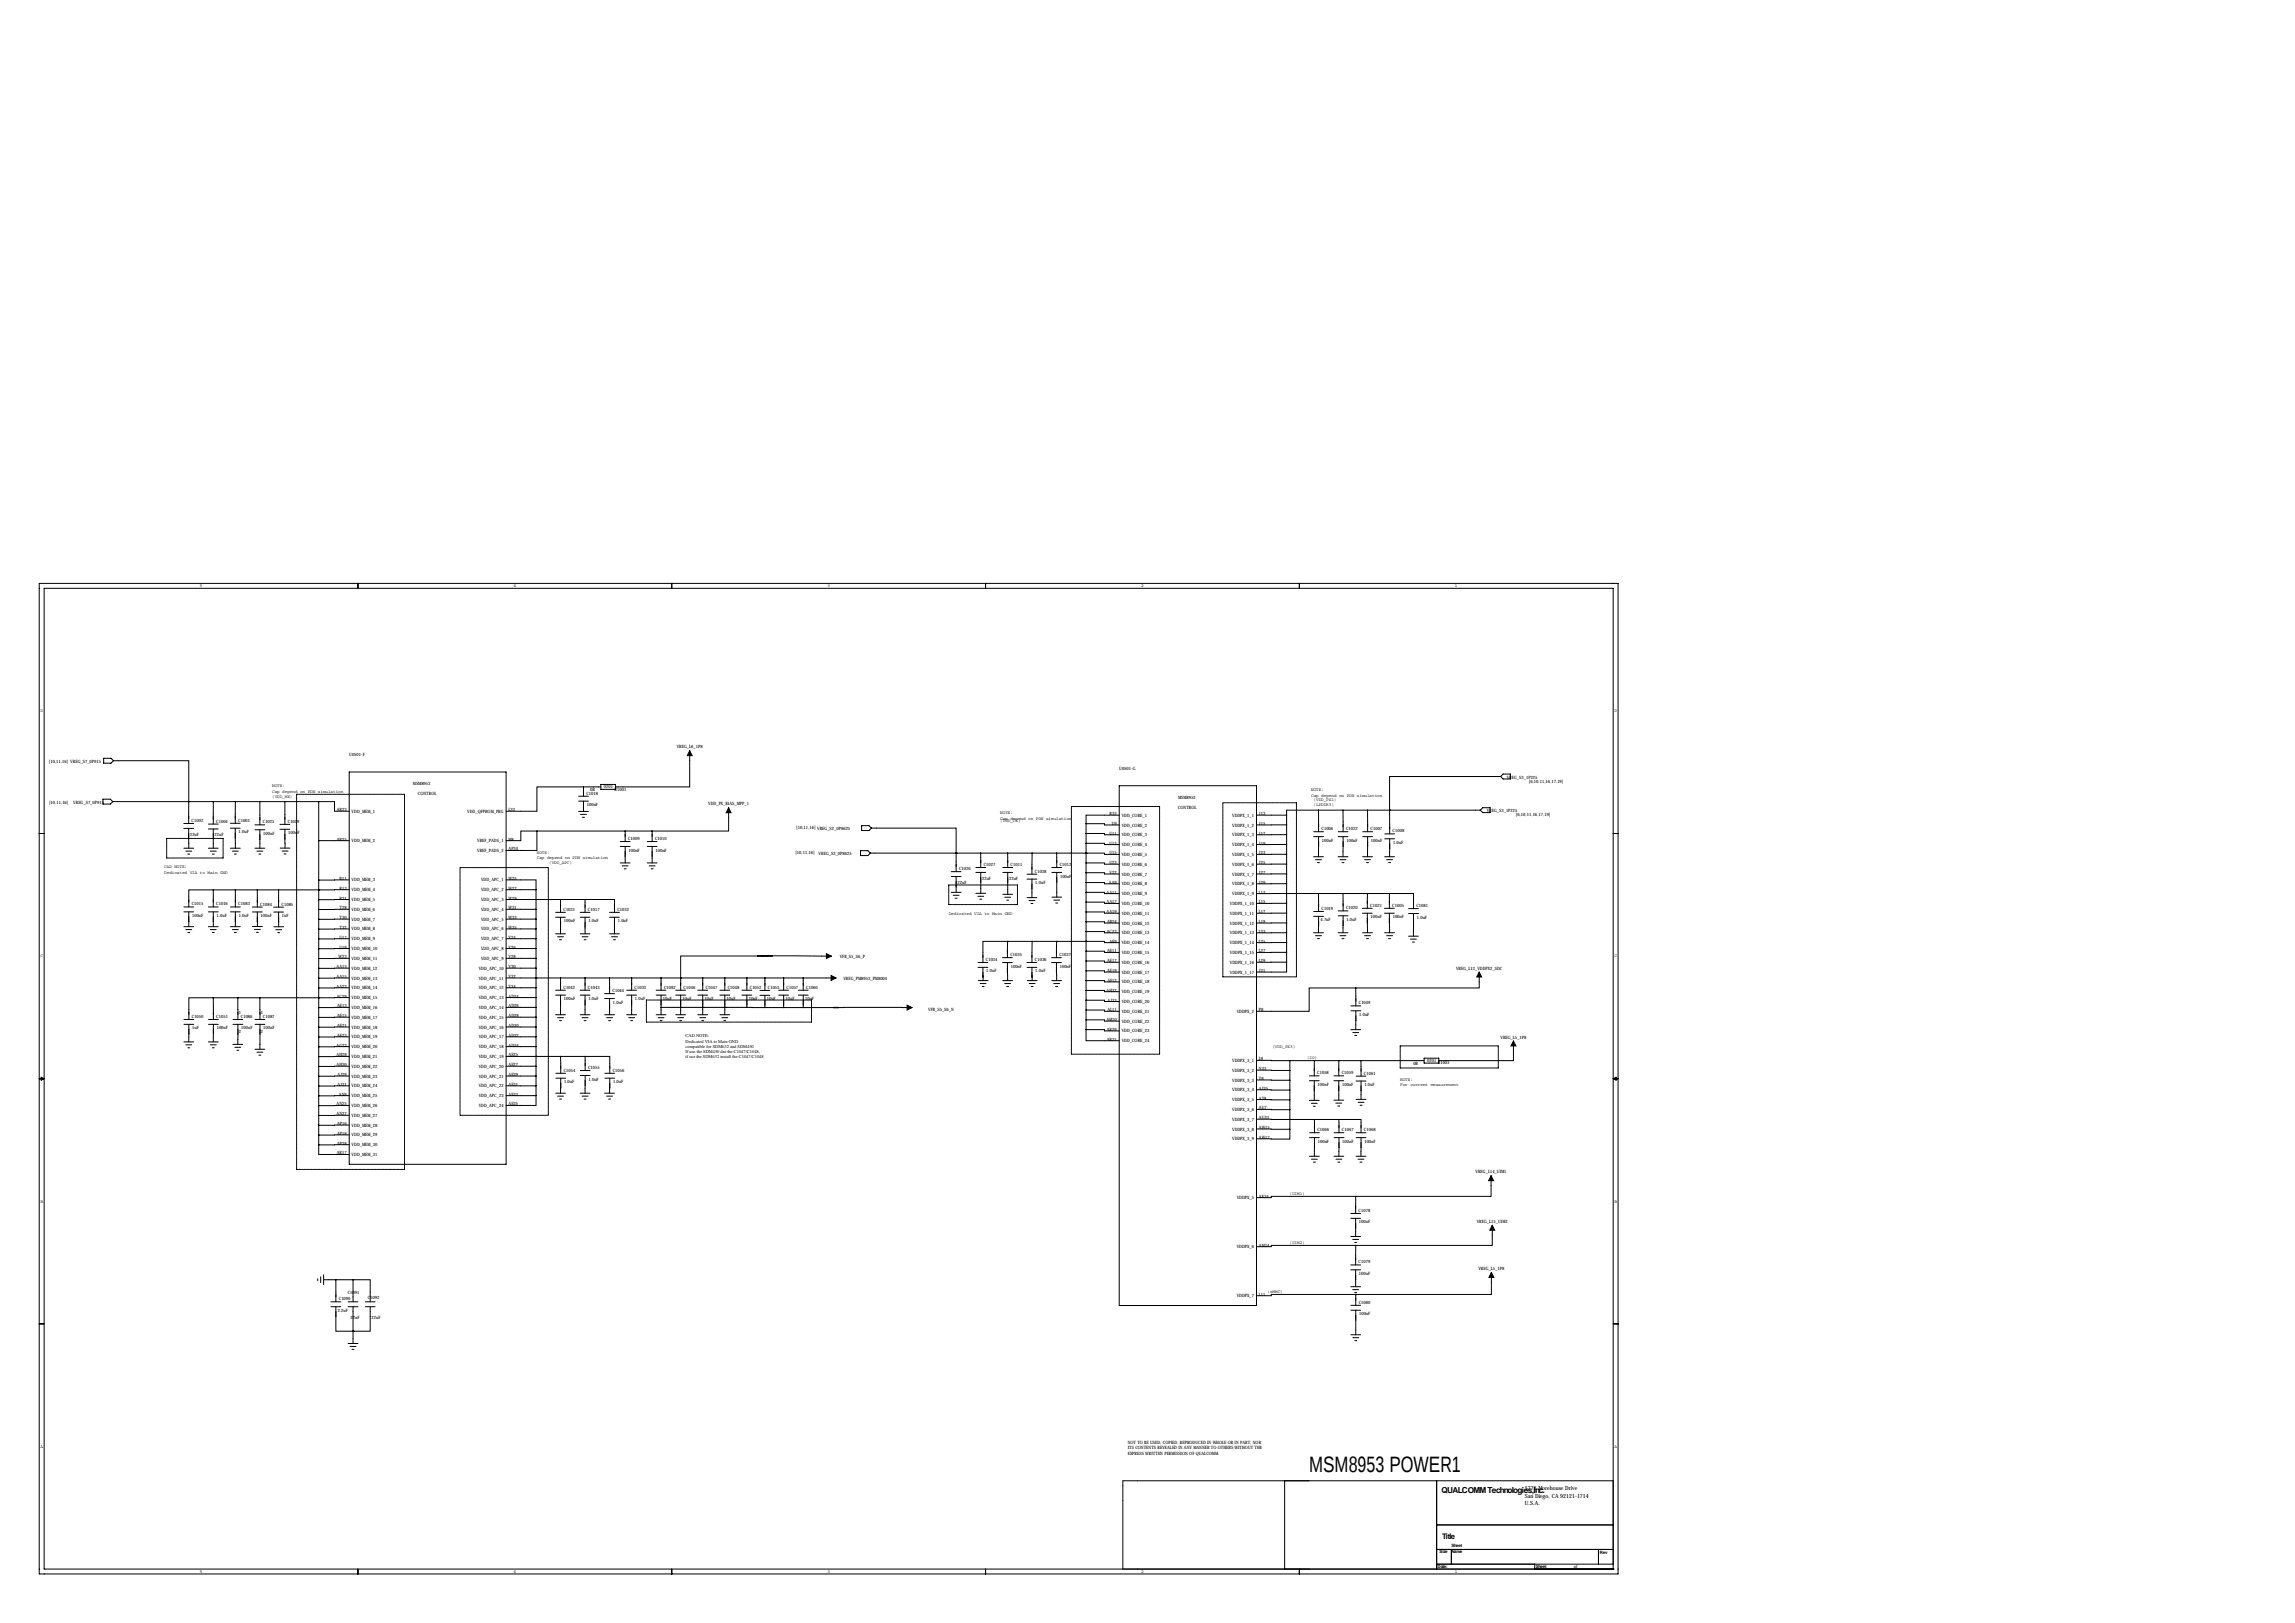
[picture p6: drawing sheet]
<svg xmlns="http://www.w3.org/2000/svg" width="1189mm" height="841mm" viewBox="0 0 1189 841" stroke-linecap="round" stroke-linejoin="round" font-family="sans-serif">
<defs><g id="words">
<text font-size="11.5" x="678" y="762">MSM8953 POWER1</text>
<text font-size="4.3" x="747" y="773">QUALCOMM Technologies,Inc.</text>
<text font-size="4" x="747" y="797">Title</text>
<g font-size="3">
<text x="790" y="772">5775 Morehouse Drive</text>
<text x="790" y="776">San Diego, CA 92121-1714</text>
<text x="790" y="779">U.S.A.</text>
</g>
<g font-size="2.3">
<text x="103" y="304">5</text>
<text x="266" y="304">4</text>
<text x="429" y="304">3</text>
<text x="591" y="304">2</text>
<text x="754" y="304">1</text>
<text x="21" y="369">D</text>
<text x="836" y="369">D</text>
<text x="351" y="388">VREG_L6_1P8</text>
<text x="25" y="395">[10,11,16] VREG_S7_0P915</text>
<text x="181" y="391">U0501-F</text>
<text x="580" y="399">U0501-G</text>
<text x="141" y="408">NOTE:</text>
<text x="214" y="407">MSM8953</text>
<text x="781" y="403">VREG_S3_1P225</text>
<text x="792" y="405">[6,10,11,16,17,19]</text>
<text x="141" y="413">(VDD_MX)</text>
<text x="141" y="411">Cap depend on PDN simulation</text>
<text x="216" y="412">CONTROL</text>
<text x="304" y="412">C1018</text>
<text x="306" y="410">0R</text>
<text x="313" y="408">0201</text>
<text x="318" y="409">R1001</text>
<text x="610" y="414">MSM8953</text>
<text x="679" y="410">NOTE:</text>
<text x="679" y="413">Cap depend on PDN simulation</text>
<text x="25" y="416">[10,11,16]</text>
<text x="38" y="417">VREG_S7_0P915</text>
<text x="304" y="418">100nF</text>
<text x="367" y="417">VDD_PX_BIAS_MPP_1</text>
<text x="610" y="419">CONTROL</text>
<text x="680" y="418">(LPDDR3)</text>
<text x="680" y="415">(VDD_PX1)</text>
<text x="99" y="426">C1002</text>
<text x="123" y="426">C1003</text>
<text x="174" y="420">AR23</text>
<text x="182" y="421">VDD_MEM_1</text>
<text x="242" y="421">VDD_QFPROM_PRG</text>
<text x="263" y="420">L33</text>
<text x="518" y="426">(VDD_CX)</text>
<text x="518" y="422">NOTE:</text>
<text x="518" y="425">Cap depend on PDN simulation</text>
<text x="575" y="422">R33</text>
<text x="581" y="423">VDD_CORE_1</text>
<text x="638" y="423">VDDPX_1_1</text>
<text x="652" y="422">J13</text>
<text x="770" y="421">VREG_S3_1P225</text>
<text x="785" y="423">[6,10,11,16,17,19]</text>
<text x="112" y="426">C1004</text>
<text x="124" y="432">1.0uF</text>
<text x="136" y="426">C1025</text>
<text x="149" y="426">C1029</text>
<text x="412" y="429">[10,11,16] VREG_S2_0P8625</text>
<text x="576" y="427">U9</text>
<text x="581" y="428">VDD_CORE_2</text>
<text x="638" y="428">VDDPX_1_2</text>
<text x="652" y="427">J15</text>
<text x="685" y="430">C1006</text>
<text x="697" y="430">C1022</text>
<text x="710" y="430">C1007</text>
<text x="721" y="431">C1008</text>
<text x="98" y="433">22uF</text>
<text x="111" y="433">22uF</text>
<text x="136" y="432">100nF</text>
<text x="149" y="432">100nF</text>
<text x="174" y="435">AR25</text>
<text x="182" y="436">VDD_MEM_2</text>
<text x="247" y="436">VREF_PADS_1</text>
<text x="263" y="435">M8</text>
<text x="325" y="435">C1009</text>
<text x="339" y="435">C1010</text>
<text x="575" y="437">U13</text>
<text x="575" y="432">U11</text>
<text x="581" y="433">VDD_CORE_3</text>
<text x="638" y="433">VDDPX_1_3</text>
<text x="652" y="437">J19</text>
<text x="652" y="432">J17</text>
<text x="685" y="436">100nF</text>
<text x="697" y="436">100nF</text>
<text x="710" y="436">100nF</text>
<text x="722" y="437">1.0uF</text>
<text x="247" y="441">VREF_PADS_2</text>
<text x="263" y="441">AP34</text>
<text x="278" y="442">NOTE:</text>
<text x="326" y="441">100nF</text>
<text x="340" y="441">100nF</text>
<text x="412" y="442">[10,11,16]</text>
<text x="424" y="443">VREG_S2_0P8625</text>
<text x="575" y="443">U15</text>
<text x="581" y="443">VDD_CORE_5</text>
<text x="581" y="438">VDD_CORE_4</text>
<text x="638" y="443">VDDPX_1_5</text>
<text x="638" y="438">VDDPX_1_4</text>
<text x="652" y="443">J23</text>
<text x="85" y="450">CAD NOTE:</text>
<text x="278" y="445">Cap depend on PDN simulation</text>
<text x="284" y="447">(VDD_APC)</text>
<text x="510" y="449">C1027</text>
<text x="524" y="449">C1011</text>
<text x="549" y="449">C1013</text>
<text x="575" y="448">U23</text>
<text x="581" y="448">VDD_CORE_6</text>
<text x="638" y="448">VDDPX_1_6</text>
<text x="652" y="448">J25</text>
<text x="85" y="453">Dedicated VIA to Main GND</text>
<text x="176" y="456">R11</text>
<text x="263" y="456">W25</text>
<text x="497" y="451">C1026</text>
<text x="509" y="456">22uF</text>
<text x="523" y="456">22uF</text>
<text x="536" y="452">C1028</text>
<text x="549" y="455">100nF</text>
<text x="575" y="453">V22</text>
<text x="581" y="454">VDD_CORE_7</text>
<text x="638" y="454">VDDPX_1_7</text>
<text x="652" y="453">J27</text>
<text x="176" y="461">R13</text>
<text x="182" y="462">VDD_MEM_4</text>
<text x="182" y="457">VDD_MEM_3</text>
<text x="249" y="462">VDD_APC_2</text>
<text x="249" y="457">VDD_APC_1</text>
<text x="263" y="461">W27</text>
<text x="496" y="458">22uF</text>
<text x="536" y="458">1.0uF</text>
<text x="574" y="458">AA9</text>
<text x="581" y="459">VDD_CORE_8</text>
<text x="638" y="459">VDDPX_1_8</text>
<text x="652" y="458">J29</text>
<text x="176" y="466">R31</text>
<text x="182" y="467">VDD_MEM_5</text>
<text x="249" y="467">VDD_APC_3</text>
<text x="263" y="466">W29</text>
<text x="573" y="468">AA17</text>
<text x="573" y="463">AA11</text>
<text x="581" y="464">VDD_CORE_9</text>
<text x="638" y="464">VDDPX_1_9</text>
<text x="652" y="468">L15</text>
<text x="652" y="463">L13</text>
<text x="99" y="469">C1015</text>
<text x="112" y="469">C1016</text>
<text x="123" y="469">C1083</text>
<text x="135" y="469">C1084</text>
<text x="146" y="469">C1085</text>
<text x="176" y="471">T28</text>
<text x="182" y="472">VDD_MEM_6</text>
<text x="249" y="472">VDD_APC_4</text>
<text x="263" y="471">W31</text>
<text x="292" y="472">C1031</text>
<text x="305" y="472">C1017</text>
<text x="320" y="472">C1032</text>
<text x="573" y="473">AA19</text>
<text x="581" y="474">VDD_CORE_11</text>
<text x="581" y="469">VDD_CORE_10</text>
<text x="637" y="474">VDDPX_1_11</text>
<text x="637" y="469">VDDPX_1_10</text>
<text x="652" y="473">L17</text>
<text x="685" y="471">C1019</text>
<text x="697" y="471">C1020</text>
<text x="710" y="470">C1021</text>
<text x="721" y="470">C1005</text>
<text x="734" y="470">C1081</text>
<text x="100" y="475">100nF</text>
<text x="112" y="475">1.0uF</text>
<text x="124" y="475">1.0uF</text>
<text x="135" y="475">100nF</text>
<text x="146" y="475">1uF</text>
<text x="176" y="476">T30</text>
<text x="182" y="477">VDD_MEM_7</text>
<text x="249" y="477">VDD_APC_5</text>
<text x="263" y="476">W33</text>
<text x="292" y="478">100nF</text>
<text x="305" y="478">1.0uF</text>
<text x="320" y="478">1.0uF</text>
<text x="491" y="474">Dedicated VIA to Main GND</text>
<text x="574" y="478">AB24</text>
<text x="581" y="479">VDD_CORE_12</text>
<text x="637" y="479">VDDPX_1_12</text>
<text x="652" y="478">L19</text>
<text x="684" y="477">4.7uF</text>
<text x="697" y="477">1.0uF</text>
<text x="710" y="476">100nF</text>
<text x="721" y="476">100nF</text>
<text x="734" y="476">1.0uF</text>
<text x="176" y="481">T32</text>
<text x="182" y="482">VDD_MEM_8</text>
<text x="249" y="482">VDD_APC_6</text>
<text x="263" y="481">W35</text>
<text x="573" y="483">AC23</text>
<text x="581" y="484">VDD_CORE_13</text>
<text x="637" y="484">VDDPX_1_13</text>
<text x="652" y="483">L23</text>
<text x="176" y="491">U19</text>
<text x="176" y="486">U17</text>
<text x="182" y="487">VDD_MEM_9</text>
<text x="249" y="487">VDD_APC_7</text>
<text x="263" y="491">Y26</text>
<text x="263" y="486">Y24</text>
<text x="575" y="488">AE9</text>
<text x="581" y="489">VDD_CORE_14</text>
<text x="637" y="489">VDDPX_1_14</text>
<text x="652" y="488">L25</text>
<text x="21" y="496">C</text>
<text x="175" y="496">W23</text>
<text x="182" y="497">VDD_MEM_11</text>
<text x="182" y="492">VDD_MEM_10</text>
<text x="249" y="497">VDD_APC_9</text>
<text x="249" y="492">VDD_APC_8</text>
<text x="263" y="496">Y28</text>
<text x="435" y="496">VFB_S5_S6_P</text>
<text x="511" y="498">C1034</text>
<text x="523" y="495">C1035</text>
<text x="536" y="498">C1036</text>
<text x="549" y="495">C1037</text>
<text x="574" y="493">AE11</text>
<text x="581" y="494">VDD_CORE_15</text>
<text x="637" y="494">VDDPX_1_15</text>
<text x="652" y="493">L27</text>
<text x="836" y="496">C</text>
<text x="174" y="501">AA13</text>
<text x="182" y="502">VDD_MEM_12</text>
<text x="248" y="502">VDD_APC_10</text>
<text x="263" y="501">Y30</text>
<text x="511" y="504">1.0uF</text>
<text x="524" y="501">100nF</text>
<text x="536" y="504">1.0uF</text>
<text x="549" y="501">100nF</text>
<text x="574" y="504">AE19</text>
<text x="574" y="498">AE17</text>
<text x="581" y="499">VDD_CORE_16</text>
<text x="637" y="499">VDDPX_1_16</text>
<text x="652" y="504">J21</text>
<text x="652" y="498">L29</text>
<text x="754" y="502">VREG_L12_VDDPX2_SDC</text>
<text x="174" y="507">AA15</text>
<text x="182" y="507">VDD_MEM_13</text>
<text x="248" y="507">VDD_APC_11</text>
<text x="263" y="507">Y32</text>
<text x="437" y="508">VREG_PM8953_PM8004</text>
<text x="574" y="509">AF12</text>
<text x="581" y="509">VDD_CORE_18</text>
<text x="581" y="504">VDD_CORE_17</text>
<text x="637" y="504">VDDPX_1_17</text>
<text x="174" y="512">AA23</text>
<text x="182" y="512">VDD_MEM_14</text>
<text x="248" y="512">VDD_APC_12</text>
<text x="263" y="512">Y34</text>
<text x="292" y="512">C1042</text>
<text x="305" y="512">C1043</text>
<text x="317" y="514">C1044</text>
<text x="329" y="512">C1033</text>
<text x="344" y="512">C1082</text>
<text x="354" y="512">C1046</text>
<text x="366" y="512">C1047</text>
<text x="377" y="512">C1048</text>
<text x="388" y="512">C1052</text>
<text x="398" y="512">C1053</text>
<text x="407" y="512">C1057</text>
<text x="418" y="512">C1060</text>
<text x="573" y="514">AH32</text>
<text x="581" y="514">VDD_CORE_19</text>
<text x="174" y="517">AC29</text>
<text x="175" y="522">AE13</text>
<text x="182" y="518">VDD_MEM_15</text>
<text x="248" y="518">VDD_APC_13</text>
<text x="263" y="522">AD26</text>
<text x="263" y="517">AD24</text>
<text x="292" y="518">100nF</text>
<text x="305" y="518">1.0uF</text>
<text x="318" y="520">1.0uF</text>
<text x="329" y="518">1.0uF</text>
<text x="343" y="518">10uF</text>
<text x="354" y="518">10uF</text>
<text x="365" y="518">10uF</text>
<text x="376" y="518">10uF</text>
<text x="388" y="518">10uF</text>
<text x="397" y="518">10uF</text>
<text x="407" y="518">10uF</text>
<text x="417" y="518">10uF</text>
<text x="574" y="519">AJ33</text>
<text x="581" y="520">VDD_CORE_20</text>
<text x="704" y="520">C1049</text>
<text x="99" y="527">C1050</text>
<text x="112" y="527">C1051</text>
<text x="124" y="525">1</text>
<text x="125" y="527">C1086</text>
<text x="135" y="525">1</text>
<text x="136" y="527">C1087</text>
<text x="175" y="527">AE15</text>
<text x="182" y="528">VDD_MEM_17</text>
<text x="182" y="523">VDD_MEM_16</text>
<text x="248" y="528">VDD_APC_15</text>
<text x="248" y="523">VDD_APC_14</text>
<text x="263" y="527">AD28</text>
<text x="481" y="524">VFB_S5_S6_N</text>
<text x="574" y="524">AL11</text>
<text x="581" y="525">VDD_CORE_21</text>
<text x="641" y="525">VDDPX_2</text>
<text x="652" y="524">P8</text>
<text x="704" y="526">1.0uF</text>
<text x="100" y="533">1uF</text>
<text x="112" y="533">100nF</text>
<text x="125" y="533">100nF</text>
<text x="136" y="533">100nF</text>
<text x="175" y="532">AE21</text>
<text x="182" y="533">VDD_MEM_18</text>
<text x="248" y="533">VDD_APC_16</text>
<text x="263" y="532">AD30</text>
<text x="573" y="529">AM10</text>
<text x="573" y="534">AR29</text>
<text x="581" y="530">VDD_CORE_22</text>
<text x="124" y="535">2</text>
<text x="135" y="535">2</text>
<text x="175" y="537">AE23</text>
<text x="182" y="538">VDD_MEM_19</text>
<text x="248" y="538">VDD_APC_17</text>
<text x="263" y="537">AD32</text>
<text x="355" y="537">CAD NOTE:</text>
<text x="573" y="539">AR31</text>
<text x="581" y="535">VDD_CORE_23</text>
<text x="581" y="540">VDD_CORE_24</text>
<text x="777" y="538">VREG_L5_1P8</text>
<text x="174" y="542">AG23</text>
<text x="182" y="543">VDD_MEM_20</text>
<text x="248" y="543">VDD_APC_18</text>
<text x="263" y="542">AD34</text>
<text x="355" y="540">Dedicated VIA to Main GND</text>
<text x="355" y="543">compatible for SDM632 and SDM450</text>
<text x="355" y="545">If use the SDM450 dni the C1047/C1048,</text>
<text x="659" y="543">(VDD_PX3)</text>
<text x="174" y="547">AH28</text>
<text x="182" y="548">VDD_MEM_21</text>
<text x="248" y="548">VDD_APC_19</text>
<text x="263" y="547">AE25</text>
<text x="355" y="548">if use the SDM632 install the C1047/C1048</text>
<text x="638" y="550">VDDPX_3_1</text>
<text x="652" y="549">L9</text>
<text x="677" y="549">(IO)</text>
<text x="732" y="551">0R</text>
<text x="739" y="550">0201</text>
<text x="745" y="551">R1003</text>
<text x="174" y="552">AH30</text>
<text x="175" y="557">AJ29</text>
<text x="182" y="553">VDD_MEM_22</text>
<text x="248" y="553">VDD_APC_20</text>
<text x="263" y="557">AE29</text>
<text x="263" y="552">AE27</text>
<text x="292" y="555">C1054</text>
<text x="305" y="554">C1055</text>
<text x="317" y="555">C1056</text>
<text x="638" y="555">VDDPX_3_2</text>
<text x="652" y="554">N33</text>
<text x="682" y="556">C1058</text>
<text x="695" y="556">C1059</text>
<text x="707" y="557">C1061</text>
<text x="175" y="562">AJ31</text>
<text x="182" y="563">VDD_MEM_24</text>
<text x="182" y="558">VDD_MEM_23</text>
<text x="248" y="563">VDD_APC_22</text>
<text x="248" y="558">VDD_APC_21</text>
<text x="263" y="562">AE31</text>
<text x="292" y="561">1.0uF</text>
<text x="305" y="560">1.0uF</text>
<text x="318" y="561">1.0uF</text>
<text x="638" y="560">VDDPX_3_3</text>
<text x="652" y="559">T8</text>
<text x="683" y="562">100nF</text>
<text x="695" y="562">100nF</text>
<text x="707" y="563">1.0uF</text>
<text x="725" y="560">NOTE:</text>
<text x="725" y="563">For current measurement</text>
<text x="176" y="568">AN9</text>
<text x="182" y="568">VDD_MEM_25</text>
<text x="248" y="568">VDD_APC_23</text>
<text x="263" y="568">AE33</text>
<text x="638" y="565">VDDPX_3_4</text>
<text x="652" y="570">AT8</text>
<text x="652" y="564">AJ35</text>
<text x="174" y="573">AN25</text>
<text x="182" y="573">VDD_MEM_26</text>
<text x="248" y="573">VDD_APC_24</text>
<text x="263" y="573">AE35</text>
<text x="638" y="575">VDDPX_3_6</text>
<text x="638" y="570">VDDPX_3_5</text>
<text x="652" y="575">AU7</text>
<text x="174" y="578">AN27</text>
<text x="182" y="578">VDD_MEM_27</text>
<text x="638" y="581">VDDPX_3_7</text>
<text x="652" y="580">AU33</text>
<text x="175" y="588">AP18</text>
<text x="175" y="583">AP16</text>
<text x="182" y="584">VDD_MEM_28</text>
<text x="638" y="586">VDDPX_3_8</text>
<text x="652" y="585">AW15</text>
<text x="682" y="586">C1066</text>
<text x="695" y="586">C1067</text>
<text x="707" y="586">C1068</text>
<text x="175" y="593">AP28</text>
<text x="182" y="589">VDD_MEM_29</text>
<text x="182" y="594">VDD_MEM_30</text>
<text x="638" y="591">VDDPX_3_9</text>
<text x="652" y="590">AW17</text>
<text x="683" y="592">100nF</text>
<text x="695" y="592">100nF</text>
<text x="707" y="592">100nF</text>
<text x="174" y="598">AR17</text>
<text x="182" y="599">VDD_MEM_31</text>
<text x="764" y="608">VREG_L14_UIM1</text>
<text x="21" y="623">B</text>
<text x="641" y="621">VDDPX_5</text>
<text x="652" y="620">AK34</text>
<text x="668" y="619">(UIM1)</text>
<text x="836" y="623">B</text>
<text x="704" y="628">C1078</text>
<text x="704" y="634">100nF</text>
<text x="765" y="633">VREG_L15_UIM2</text>
<text x="641" y="647">VDDPX_6</text>
<text x="652" y="646">AM34</text>
<text x="668" y="644">(UIM2)</text>
<text x="704" y="654">C1079</text>
<text x="766" y="658">VREG_L5_1P8</text>
<text x="704" y="660">100nF</text>
<text x="180" y="670">C1091</text>
<text x="641" y="672">VDDPX_7</text>
<text x="652" y="671">L11</text>
<text x="657" y="670">(eMMC)</text>
<text x="176" y="674">C1090</text>
<text x="191" y="673">C1092</text>
<text x="704" y="675">C1080</text>
<text x="175" y="679">2.2uF</text>
<text x="182" y="683">22uF</text>
<text x="193" y="683">22uF</text>
<text x="704" y="681">100nF</text>
<text x="21" y="750">A</text>
<text x="584" y="748">NOT TO BE USED, COPIED, REPRODUCED IN WHOLE OR IN PART, NOR</text>
<text x="836" y="750">A</text>
<text x="584" y="751">ITS CONTENTS REVEALED IN ANY MANNER TO OTHERS WITHOUT THE</text>
<text x="584" y="754">EXPRESS WRITTEN PERMISSION OF QUALCOMM.</text>
<text x="752" y="801">Sheet</text>
<text x="746" y="805">Size</text>
<text x="752" y="804">Name</text>
<text x="829" y="805">Rev</text>
<text x="103" y="815">5</text>
<text x="266" y="815">4</text>
<text x="429" y="815">3</text>
<text x="591" y="815">2</text>
<text x="745" y="812">Date:</text>
<text x="754" y="815">1</text>
<text x="796" y="812">Sheet</text>
<text x="815" y="812">of</text>
</g>
</g></defs>
<g fill="none" stroke="#000" stroke-width=".52" stroke-dasharray=".4 .4">
<path d="M154 411h56M210 411v195M555 418h46M601 418v128M633 416h39M672 416v90M86 434h30M116 434v10M86 444v-10M116 444h-30M238 449h46M284 449v129"/>
<path d="M491 458h36M527 458v11M491 469v-11M527 469h-36M335 518h85M420 518v11M633 506v-90M672 506h-39M335 529v-11M420 529h-85M555 546v-128M601 546h-46"/>
<path d="M725 553v-11M725 542h51M776 542v11M776 553h-51M238 578v-129M284 578h-46M154 606v-195M210 606h-56"/>
</g>
<g fill="none" stroke="#000" stroke-width=".52">
<path d="M20 302h818v513h-818zM23 305h813v508h-813zM185 302v3M348 302v3M511 302v3M673 302v3M54 393h4l1 1-1 1h-4zM59 394h39v21M181 400h81v203h-81zM357 389v19h-38M53 414h4l1 1-1 1h-4zM58 415h107"/>
<path d="M98 415h.1M98 415v12M110 415v12M122 415v11M135 415v12M148 415v12M165 415h8v5h8M165 415v178M300 412h5M300 415h5M302 407v5M302 415v5"/>
<path d="M311 408h-33v12h-16M311 406h8v3h-8zM377 418v12h-39M580 407h71v269h-71zM683 420h-17v2M683 420v11M683 420h84M696 420v11M708 420v11M720 420h.1M720 420v12M767 420l1-2h4v3h-4z"/>
<path d="M777 402h-57v18M779 401h3v2h-3l-2-1zM20 432h3M95 429h5M95 427h5M95 439h5M98 429v10M108 427h5M108 429h5M108 439h5M110 429v10M119 426h5"/>
<path d="M119 429h5M119 439h5M122 429v10M132 427h5M132 430h5M132 439h5M135 430v9M145 427h5M145 430h5M145 439h5M148 430v9M165 435h16"/>
<path d="M278 430v11h-16M278 430h-8v5h-8M278 430h60M300 420h5M301 422h3M302 423h1M321 436h5M321 438h5M324 430v6M324 438v9M335 436h5M335 438h5"/>
<path d="M338 430v6M338 438v9M446 428h4l1 1-1 1h-4zM451 429h44v13M563 437h17M563 432h17M563 427h17M563 427v106M580 422h-17v5M651 422h15M666 437h-15M666 432h-15"/>
<path d="M666 427h-15M666 422v76M681 431h5M681 433h5M683 433v11M693 431h5M693 433h5M696 433v11M706 431h5M706 433h5M708 433v11M717 432h5"/>
<path d="M717 434h5M720 434v10M836 432h2M96 441h3M97 442h1M109 441h3M110 442h1M120 441h3M121 442h1M133 441h3M134 442h1M146 441h3"/>
<path d="M147 442h1M181 456h-16M262 456h16v5M321 447h5M322 448h3M323 450h1M335 447h5M336 448h3M337 450h1M446 441h4l1 1-1 1h-4zM451 442h112M493 451h5"/>
<path d="M493 454h5M495 442h.1M495 442v9M495 454v8M506 449h5M506 452h5M508 442v7M508 452v11M519 449h6M519 452h6M522 442v7M522 452v11"/>
<path d="M532 453h5M532 455h5M535 455v10M535 442v11M545 449h5M545 452h5M547 442v7M547 452v13M563 442l17 1M563 442h.1M563 447l17 1M563 452l17 1"/>
<path d="M563 457l17 1M666 458h-15M666 453h-15M666 448h-15M666 442l-15 1M680 444h6M681 445h4M682 447h2M693 444h5M694 445h3M695 447h1M706 444h5"/>
<path d="M707 445h3M708 447h1M717 444h5M718 445h3M719 447h1M95 470h5M95 472h5M95 480h5M98 472v8M108 470h5M108 472h5M108 480h5"/>
<path d="M110 461h-12v9M110 461v9M110 472v8M110 461h55M119 470h5M119 472h5M119 480h5M122 461v9M122 472v8M131 470h5M131 472h5M131 480h5"/>
<path d="M133 461v9M133 472v8M142 470h5M142 472h5M144 461v9M144 472v8M144 478h.1M165 461h.1M181 461h-16M181 466h-16M181 471h-16M181 476h-16"/>
<path d="M262 476h16M262 471h16M262 466h41M262 461h16M278 466h.1M278 461v107M288 473h5M288 475h5M290 466v7M290 475v9M301 473h5M301 475h5"/>
<path d="M303 466h15v7M303 466v7M303 475v9M316 473h5M316 475h5M318 475v9M493 462h5M494 464h3M495 465h1M506 463h5M507 464h3M508 466h1"/>
<path d="M519 463h6M520 465h4M522 466h1M532 465h5M533 466h3M534 468h1M545 465h5M546 466h3M547 468h1M563 462l17 1M563 467l17 1M563 472l17 1"/>
<path d="M563 477l17 1M666 463h-15M666 463h.1M666 468h-15M666 473h-15M666 478h-15M666 463h54M681 472h5M681 475h5M683 463v9M683 475v8M693 472h5"/>
<path d="M693 474h5M696 463v9M696 474v9M706 470h5M706 473h5M708 473v10M708 463v7M717 470h5M717 473h5M720 463h12v8M720 463v7M720 473v10"/>
<path d="M730 471h5M730 473h5M732 473v12M96 482h3M97 483h1M109 482h3M110 483h1M120 482h3M121 483h1M132 481h3M133 483h1M142 480h5"/>
<path d="M143 482h3M144 483h1M181 481h-16M181 486h-16M181 491h-16M181 496h-16M262 496h16M262 491h16M262 486h16M262 481h16M288 484h5M289 485h3"/>
<path d="M290 487h1M301 484h5M302 485h3M303 487h1M316 484h5M317 485h3M318 487h1M395 495h-3h39M398 495h2h-47v12M507 499h5M519 499h5M519 496h5"/>
<path d="M522 499v9M522 488h-13v11M522 488v8M522 488h41M532 499h5M535 488v11M545 499h5M545 496h5M547 499v9M547 488v8M563 483h17M563 488h17"/>
<path d="M563 488h.1M563 493h17M563 498h17M666 483h-15M666 488h-15M666 493h-15M666 498h-15M666 498v6h-15M680 483h6M681 485h4M682 486h2M693 483h5"/>
<path d="M694 485h3M695 486h1M706 483h5M707 485h3M708 486h1M717 483h5M718 485h3M719 486h1M730 485h5M731 486h3M732 488h1M110 517h-12v11"/>
<path d="M110 517l1 11M110 517h55M123 517v11M135 517v11M165 517h.1M181 501l-16 1M181 507h-16M181 512h-16M181 517h-16M262 517h16M262 512h16M262 507h171"/>
<path d="M262 501h16M278 507h.1M288 513h5M288 515h5M290 507v6M290 515v11M301 513h5M301 515h5M303 507v6M303 515v11M313 515h5M313 517h5"/>
<path d="M316 507v8M316 517v9M325 513h5M325 515h5M327 507v6M327 515v11M340 513h5M340 515h5M342 507v6M342 515v11M350 513h5M350 515h5"/>
<path d="M353 507h.1M353 507v6M353 515v11M361 513h6M361 515h6M364 507v6M364 515v11M373 513h5M373 515h5M375 507v6M375 515v11M384 513h5"/>
<path d="M384 515h5M387 507v6M387 515v7M394 513h5M394 516h5M396 507v6M396 516v6M403 513h5M403 515h5M406 507v6M406 515v7M414 513h5"/>
<path d="M414 515h5M416 507v6M416 515v7M507 501h5M507 508h5M508 509h3M509 511h1M509 501v7M509 505v1M519 508h6M520 509h3M521 511h1"/>
<path d="M532 501h5M532 508h5M533 509h3M534 511h1M535 501v7M535 505v1M545 508h5M546 509h3M547 511h1M563 503l17 1M563 508l17 1M563 513l17 1"/>
<path d="M563 518l17 1M702 512h-24v12h-27M702 512v9M766 504v8h-64M95 540h5M95 528h5M95 531h5M98 531v9M108 540h5M108 528h5M108 531h5M111 531l-1 9"/>
<path d="M121 528h5M121 531h5M123 531v10M132 528h5M132 531h5M135 531v12M181 522h-16M181 527h-16M181 532h-16M181 537h-16M262 537h16M262 532h16"/>
<path d="M262 527h16M262 522h16M288 526h5M289 527h3M290 529h1M301 526h5M302 527h3M303 529h1M313 526h5M314 527h3M315 529h1M325 526h5"/>
<path d="M326 527h3M327 529h1M340 526h5M341 527h3M342 529h1M342 522h45M350 526h5M351 527h3M352 529h1M353 522h.1M361 526h6M363 527h3"/>
<path d="M364 529h1M364 522h.1M373 526h5M374 527h3M375 529h1M375 522h.1M387 522h9M396 522h36M434 522h38M563 523l17 1M563 528l17 1M563 533v6h17"/>
<path d="M563 533l17 1M700 533h5M700 521h5M700 524h5M701 535h3M702 536h1M702 524v9M784 539v10h-39M20 559h3M21 558l2 1h-2zM96 541h3M97 543h1"/>
<path d="M109 541h3M110 543h1M121 541h5M122 542h3M123 544h1M132 543h5M133 545h3M134 547h1M181 542h-16M181 547h-16M181 552h-16M181 557h-16"/>
<path d="M262 557h16M262 552h16M262 547h41M262 542h16M278 547h.1M288 556h5M288 558h5M290 547v9M290 558v8M301 555h5M301 557h5M303 547h13v9"/>
<path d="M303 547v8M303 557v9M313 556h5M313 558h5M316 558v8M651 549h17M651 554h17M651 559l17 1M668 549h70M668 549v36M678 557h5M678 560h5"/>
<path d="M681 560v10M681 549v8M691 557h5M691 560h5M694 560v10M694 549v8M703 557h5M703 560h5M705 549v8M705 560v9M738 548h7v3h-7zM836 559h2"/>
<path d="M836 559l1-1v1zM181 562l-16 1M181 568h-16M181 573h-16M181 578h-16M262 568h16M262 562h16M278 568v5h-16M288 566h5M289 568h3M290 569h1M290 564h.1"/>
<path d="M301 566h5M302 568h3M303 569h1M313 566h5M314 568h3M315 569h1M316 564h.1M651 564l17 1M651 570h17M651 575h17M651 580h17M668 580h.1"/>
<path d="M668 580h26M678 570h5M679 571h3M680 573h1M681 580v7M691 570h5M692 571h3M693 573h1M694 580h11v7M694 580v7M703 569h5M704 571h3"/>
<path d="M705 572h1M165 593v5h16M181 583h-16M181 588h-16M181 593h-16M651 585h17M668 585v5h-17M678 599h5M678 587h5M678 589h5M681 589v10M691 599h5"/>
<path d="M691 587h5M691 589h5M694 589v10M702 599h6M703 587h5M703 589h5M705 589v10M679 600h3M680 602h1M692 600h3M693 602h1M702 620h-43h-8"/>
<path d="M702 620v9M703 600h4M704 602h2M772 609v11h-70M700 629h5M700 631h5M702 631v9M773 635v10h-71M700 655h5M700 658h5M700 640h5M701 642h3"/>
<path d="M702 644h1M702 658v8M702 645h-43v1h-8M702 645v10M773 659v11h-71M165 662v1M166 661v3M168 663h15M168 660v5M171 674h6M171 677h6M174 677v13h9"/>
<path d="M174 663v11M180 674h5M180 677h5M183 663h9v11M183 663v11M183 677v19M189 674h5M189 677h5M192 677v13h-9M700 666h5M700 676h5M700 679h5"/>
<path d="M701 668h3M702 670h1M702 670h-43v1h-8M702 670v6M702 679v12M20 686h3M180 696h5M181 697h3M182 699h1M183 690h.1M700 691h5M701 693h3"/>
<path d="M702 694h1M836 686h2M665 767v46M744 767v46M836 767h-254v46M744 790h92M185 813v2M348 813v2M511 813v2M673 813v2M744 803h92M744 810h92"/>
<path d="M752 803v7M795 813h.1M795 810v3M828 803v7M836 813h.1"/>
</g>
<path d="M395 495h3M432 522h2" fill="none" stroke="#000" stroke-width=".76"/>
<g fill="#000" stroke="#000" stroke-width=".52">
<path d="M357 389l2 2h-3zM377 418l2 3h-3zM428 494l3 1-3 1zM431 505l2 2-2 1zM766 504l2 2h-3zM470 521l2 1-2 1zM784 539l1 3h-2zM772 609l2 3h-3zM773 635l1 2h-2zM773 659l1 3h-3z"/>
<path d="M110 415a.5 .5 0 0 0 1 0 .5 .5 0 0 0-1 0zM110 461a.5 .5 0 0 0 1 0 .5 .5 0 0 0-1 0zM110 517a.5 .5 0 0 0 1 0 .5 .5 0 0 0-1 0zM666 453a.5 .5 0 0 0 1 0 .5 .5 0 0 0-1 0zM666 427a.5 .5 0 0 0 1 0 .5 .5 0 0 0-1 0zM666 432a.5 .5 0 0 0 1 0 .5 .5 0 0 0-1 0zM666 448a.5 .5 0 0 0 1 0 .5 .5 0 0 0-1 0zM666 458a.5 .5 0 0 0 1 0 .5 .5 0 0 0-1 0zM666 463a.5 .5 0 0 0 1 0 .5 .5 0 0 0-1 0zM666 478a.5 .5 0 0 0 1 0 .5 .5 0 0 0-1 0zM666 493a.5 .5 0 0 0 1 0 .5 .5 0 0 0-1 0zM666 498a.5 .5 0 0 0 1 0 .5 .5 0 0 0-1 0zM666 437a.5 .5 0 0 0 1 0 .5 .5 0 0 0-1 0zM666 442a.5 .5 0 0 0 1 0 .5 .5 0 0 0-1 0zM666 468a.5 .5 0 0 0 1 0 .5 .5 0 0 0-1 0zM666 473a.5 .5 0 0 0 1 0 .5 .5 0 0 0-1 0zM666 483a.5 .5 0 0 0 1 0 .5 .5 0 0 0-1 0zM666 488a.5 .5 0 0 0 1 0 .5 .5 0 0 0-1 0zM666 463a.5 .5 0 0 0 1 0 .5 .5 0 0 0-1 0zM666 422a.5 .5 0 0 0 1 0 .5 .5 0 0 0-1 0z"/>
</g>
<use href="#words"/>
</svg>
